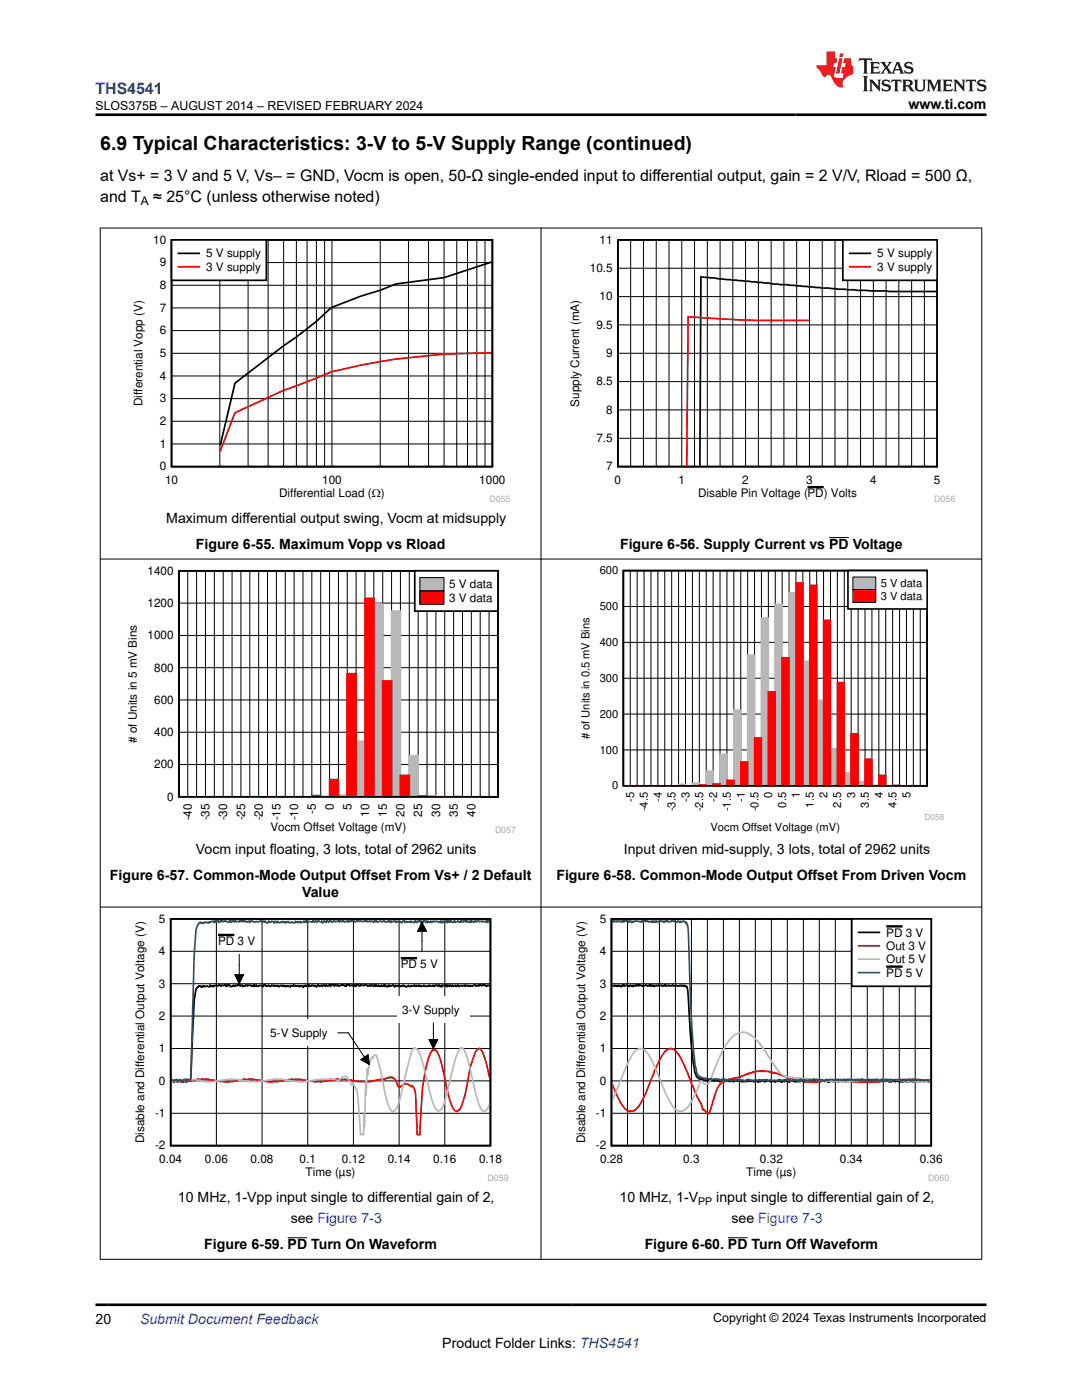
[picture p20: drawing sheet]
<svg xmlns="http://www.w3.org/2000/svg" width="216mm" height="279mm" viewBox="0 0 216 279" stroke-linecap="round" stroke-linejoin="round" font-family="sans-serif">
<defs><g id="words">
<text font-size="3.9" x="20" y="29.9">6.9 Typical Characteristics: 3-V to 5-V Supply Range (continued)</text>
<text font-size="3.2" fill="#00f" x="19" y="18.7">THS4541</text>
<g font-size="3.2">
<text x="20" y="36.1">at Vs+ = 3 V and 5 V, Vs– = GND, Vocm is open, 50-Ω single-ended input to differential output, gain = 2 V/V, Rload = 500 Ω,</text>
<text x="20" y="40.3">and T</text>
<text x="30.6" y="40.3">≈ 25°C (unless otherwise noted)</text>
</g>
<g font-size="2.8">
<text x="181.3" y="21.8">www.ti.com</text>
<text x="33.2" y="104.4">Maximum differential output swing, Vocm at midsupply</text>
<text x="39.1" y="109.6">Figure 6-55. Maximum Vopp vs Rload</text>
<text x="123.7" y="109.6">Figure 6-56. Supply Current vs PD Voltage</text>
<text x="39.1" y="170.4">Vocm input floating, 3 lots, total of 2962 units</text>
<text x="124.5" y="170.4">Input driven mid-supply, 3 lots, total of 2962 units</text>
<text x="21.9" y="175.6">Figure 6-57. Common-Mode Output Offset From Vs+ / 2 Default</text>
<text x="60.3" y="179">Value</text>
<text x="111" y="175.6">Figure 6-58. Common-Mode Output Offset From Driven Vocm</text>
<text x="35.5" y="239.9">10 MHz, 1-Vpp input single to differential gain of 2,</text>
<text x="123.6" y="239.9">10 MHz, 1-V</text>
<text x="142.9" y="239.9">input single to differential gain of 2,</text>
<text x="58" y="244.1">see Figure 7-3</text>
<text x="146" y="244.1">see Figure 7-3</text>
<text x="40.8" y="249.3">Figure 6-59. PD Turn On Waveform</text>
<text x="128.6" y="249.3">Figure 6-60. PD Turn Off Waveform</text>
<text x="19" y="264.2">20</text>
<text x="88.3" y="269">Product Folder Links: THS4541</text>
</g>
<text font-size="2.8" fill="#00f" x="27.9" y="264.2">Submit Document Feedback</text>
<g font-size="2.5">
<text x="19" y="21.9">SLOS375B – AUGUST 2014 – REVISED FEBRUARY 2024</text>
<text x="142.3" y="263.9">Copyright © 2024 Texas Instruments Incorporated</text>
</g>
<text font-size="2.4" x="28.1" y="40.9">A</text>
<g font-size="2.3">
<text x="30.6" y="48.7">10</text>
<text x="31.9" y="53.2">9</text>
<text x="41.1" y="51.4">5 V supply</text>
<text x="119.6" y="48.6">11</text>
<text x="175" y="51.4">5 V supply</text>
<text x="31.9" y="57.7">8</text>
<text x="41.1" y="54.1">3 V supply</text>
<text x="117.7" y="54.3">10.5</text>
<text x="119.6" y="60">10</text>
<text x="175" y="54.1">3 V supply</text>
<text x="31.9" y="62.2">7</text>
<text x="119" y="65.6">9.5</text>
<text x="31.9" y="71.3">5</text>
<text x="31.9" y="66.7">6</text>
<text x="121" y="71.3">9</text>
<text x="31.9" y="75.8">4</text>
<text x="119" y="76.9">8.5</text>
<text x="28.4" y="81" transform="rotate(-90 28.4 81)">Differential Vopp (V)</text>
<text x="31.9" y="80.3">3</text>
<text x="115.6" y="81.2" transform="rotate(-90 115.6 81.2)">Supply Current (mA)</text>
<text x="121" y="82.6">8</text>
<text x="31.9" y="89.4">1</text>
<text x="31.9" y="84.8">2</text>
<text x="119" y="88.2">7.5</text>
<text x="31.9" y="93.9">0</text>
<text x="121" y="93.9">7</text>
<text x="32.9" y="96.6">10</text>
<text x="55.7" y="99.3">Differential Load (:)</text>
<text x="64.3" y="96.6">100</text>
<text x="95.6" y="96.6">1000</text>
<text x="122.6" y="96.6">0</text>
<text x="135.4" y="96.6">1</text>
<text x="139.3" y="99.3">Disable Pin Voltage (PD) Volts</text>
<text x="148.1" y="96.6">2</text>
<text x="160.9" y="96.6">3</text>
<text x="173.6" y="96.6">4</text>
<text x="186.3" y="96.6">5</text>
<text x="29.5" y="114.7">1400</text>
<text x="89.6" y="117.4">5 V data</text>
<text x="29.5" y="121.1">1200</text>
<text x="89.6" y="120.1">3 V data</text>
<text x="29.5" y="127.6">1000</text>
<text x="30.8" y="134">800</text>
<text x="30.8" y="140.5">600</text>
<text x="27.3" y="148.3" transform="rotate(-90 27.3 148.3)"># of Units in 5 mV Bins</text>
<text x="30.8" y="146.9">400</text>
<text x="30.8" y="153.4">200</text>
<text x="33.4" y="159.8">0</text>
<text x="66.6" y="161.7" transform="rotate(-90 66.6 161.7)">0</text>
<text x="70.1" y="161.7" transform="rotate(-90 70.1 161.7)">5</text>
<text x="38.3" y="163.7" transform="rotate(-90 38.3 163.7)">-40</text>
<text x="41.8" y="163.7" transform="rotate(-90 41.8 163.7)">-35</text>
<text x="45.4" y="163.7" transform="rotate(-90 45.4 163.7)">-30</text>
<text x="48.9" y="163.7" transform="rotate(-90 48.9 163.7)">-25</text>
<text x="52.4" y="163.7" transform="rotate(-90 52.4 163.7)">-20</text>
<text x="54" y="165.9">Vocm Offset Voltage (mV)</text>
<text x="56" y="163.7" transform="rotate(-90 56 163.7)">-15</text>
<text x="59.5" y="163.7" transform="rotate(-90 59.5 163.7)">-10</text>
<text x="63.1" y="162.4" transform="rotate(-90 63.1 162.4)">-5</text>
<text x="73.7" y="163" transform="rotate(-90 73.7 163)">10</text>
<text x="77.2" y="163" transform="rotate(-90 77.2 163)">15</text>
<text x="80.7" y="163" transform="rotate(-90 80.7 163)">20</text>
<text x="84.3" y="163" transform="rotate(-90 84.3 163)">25</text>
<text x="87.8" y="163" transform="rotate(-90 87.8 163)">30</text>
<text x="91.3" y="163" transform="rotate(-90 91.3 163)">35</text>
<text x="94.9" y="163" transform="rotate(-90 94.9 163)">40</text>
<text x="31.7" y="184.2">5</text>
<text x="119.7" y="184.2">5</text>
<text x="31.7" y="190.6">4</text>
<text x="43.5" y="188.6">PD 3 V</text>
<text x="119.7" y="190.6">4</text>
<text x="176.8" y="186.9">PD</text>
<text x="176.8" y="189.6">Out 3 V</text>
<text x="180.7" y="186.9">3 V</text>
<text x="31.7" y="197.1">3</text>
<text x="80" y="193.3">PD 5 V</text>
<text x="119.7" y="197.1">3</text>
<text x="176.8" y="192.3">Out 5 V</text>
<text x="176.8" y="194.9">PD</text>
<text x="180.7" y="194.9">5 V</text>
<text x="31.7" y="203.6">2</text>
<text x="80.2" y="202.3">3-V Supply</text>
<text x="119.7" y="203.6">2</text>
<text x="53.9" y="206.9">5-V Supply</text>
<text x="31.7" y="210">1</text>
<text x="119.7" y="210">1</text>
<text x="31.7" y="216.5">0</text>
<text x="119.7" y="216.5">0</text>
<text x="30.9" y="222.9">-1</text>
<text x="118.9" y="222.9">-1</text>
<text x="28.8" y="228.2" transform="rotate(-90 28.8 228.2)">Disable and Differential Output Voltage (V)</text>
<text x="30.9" y="229.4">-2</text>
<text x="31.8" y="232.1">0.04</text>
<text x="40.9" y="232.1">0.06</text>
<text x="50" y="232.1">0.08</text>
<text x="59.8" y="232.1">0.1</text>
<text x="68.2" y="232.1">0.12</text>
<text x="77.4" y="232.1">0.14</text>
<text x="86.5" y="232.1">0.16</text>
<text x="95.6" y="232.1">0.18</text>
<text x="116.7" y="228.2" transform="rotate(-90 116.7 228.2)">Disable and Differential Output Voltage (V)</text>
<text x="118.9" y="229.4">-2</text>
<text x="119.7" y="232.1">0.28</text>
<text x="136.3" y="232.1">0.3</text>
<text x="151.6" y="232.1">0.32</text>
<text x="167.6" y="232.1">0.34</text>
<text x="183.5" y="232.1">0.36</text>
<text x="61" y="234.8">Time (µs)</text>
<text x="148.9" y="234.8">Time (µs)</text>
</g>
<g font-size="2.2">
<text x="119.7" y="114.6">600</text>
<text x="175.7" y="117.2">5 V data</text>
<text x="175.7" y="119.7">3 V data</text>
<text x="119.7" y="121.8">500</text>
<text x="119.7" y="128.9">400</text>
<text x="119.7" y="136.1">300</text>
<text x="119.7" y="143.2">200</text>
<text x="117.6" y="147.5" transform="rotate(-90 117.6 147.5)"># of Units in 0.5 mV Bins</text>
<text x="119.7" y="150.4">100</text>
<text x="122.2" y="157.6">0</text>
<text x="126.5" y="160.1" transform="rotate(-90 126.5 160.1)">-5</text>
<text x="129.3" y="161.9" transform="rotate(-90 129.3 161.9)">-4.5</text>
<text x="132.1" y="160.1" transform="rotate(-90 132.1 160.1)">-4</text>
<text x="134.8" y="161.9" transform="rotate(-90 134.8 161.9)">-3.5</text>
<text x="137.6" y="160.1" transform="rotate(-90 137.6 160.1)">-3</text>
<text x="140.3" y="161.9" transform="rotate(-90 140.3 161.9)">-2.5</text>
<text x="143.1" y="160.1" transform="rotate(-90 143.1 160.1)">-2</text>
<text x="145.8" y="161.9" transform="rotate(-90 145.8 161.9)">-1.5</text>
<text x="148.6" y="160.1" transform="rotate(-90 148.6 160.1)">-1</text>
<text x="151.3" y="161.9" transform="rotate(-90 151.3 161.9)">-0.5</text>
<text x="154.1" y="159.3" transform="rotate(-90 154.1 159.3)">0</text>
<text x="156.8" y="161.2" transform="rotate(-90 156.8 161.2)">0.5</text>
<text x="159.6" y="159.3" transform="rotate(-90 159.6 159.3)">1</text>
<text x="162.4" y="161.2" transform="rotate(-90 162.4 161.2)">1.5</text>
<text x="165.1" y="159.3" transform="rotate(-90 165.1 159.3)">2</text>
<text x="167.9" y="161.2" transform="rotate(-90 167.9 161.2)">2.5</text>
<text x="170.6" y="159.3" transform="rotate(-90 170.6 159.3)">3</text>
<text x="173.4" y="161.2" transform="rotate(-90 173.4 161.2)">3.5</text>
<text x="176.1" y="159.3" transform="rotate(-90 176.1 159.3)">4</text>
<text x="178.9" y="161.2" transform="rotate(-90 178.9 161.2)">4.5</text>
<text x="181.7" y="159.3" transform="rotate(-90 181.7 159.3)">5</text>
<text x="141.8" y="165.9">Vocm Offset Voltage (mV)</text>
</g>
<text font-size="2.1" x="139.3" y="240.4">PP</text>
<g font-size="1.8" fill="#a8a8a8">
<text x="97.7" y="100.3">D055</text>
<text x="186.4" y="100.3">D056</text>
<text x="98.8" y="166.2">D057</text>
<text x="97.3" y="235.8">D059</text>
<text x="185.2" y="235.8">D060</text>
</g>
<text font-size="1.7" fill="#a8a8a8" x="184.4" y="163.6">D058</text>
</g></defs>
<path d="M34.2 47.9h64v45.2h-64zM98.1 52.3l-9.5 3.1-9.7 1.3-3 1.2-3.9 1.2-5.9 2.3-3 2.8-16.2 12.3-3 12.4" fill="none" stroke="#000" stroke-width=".34"/>
<g fill="none" stroke="#000" stroke-width=".2">
<path d="M34.2 56.9h64M34.2 52.4h64M43.9 47.9v45.2M49.5 47.9v45.2M53.5 47.9v45.2M56.6 47.9v45.2M59.1 47.9v45.2M61.3 47.9v45.2M63.1 47.9v45.2M64.8 47.9v45.2M66.2 47.9v45.2M75.9 47.9v45.2"/>
<path d="M81.5 47.9v45.2M85.5 47.9v45.2M88.6 47.9v45.2M91.1 47.9v45.2M93.3 47.9v45.2M95.1 47.9v45.2M96.8 47.9v45.2M34.2 79.6h64M34.2 75h64M34.2 70.5h64M34.2 66h64M34.2 61.5h64"/>
<path d="M34.2 88.6h64M34.2 84.1h64"/>
</g>
<path d="M98.1 70.4a123.4 123.4 0 0 0-32 3.8l-9.6 3.7-9.6 4.5-3 7.7" fill="none" stroke="#f00" stroke-width=".34"/>
<path d="M34.2 47.9h18.9v8h-18.9z" fill-rule="evenodd" fill="#fff"/>
<path d="M34.2 47.9h18.9v8h-18.9zM35.6 50.6h4.2" fill="none" stroke="#000" stroke-width=".34"/>
<path d="M35.6 53.2h4.2" fill="none" stroke="#f00" stroke-width=".34"/>
<path d="M113.3 46.9h77.3v53.4h-77.3z" fill-rule="evenodd" fill="#fff"/>
<path d="M161.1 97.2h3.3" fill="none" stroke="#000" stroke-width=".47"/>
<path d="M123.3 47.9h63.7v45.2h-63.7zM186.8 58.2h-9.4l-10.2-.5-12.7-1-14.6-1.5-.3 37.7" fill="none" stroke="#000" stroke-width=".34"/>
<g fill="none" stroke="#000" stroke-width=".2">
<path d="M123.3 59.2h63.7M123.3 53.5h63.7M125.8 47.9v45.2M128.4 47.9v45.2M130.9 47.9v45.2M133.5 47.9v45.2M136 47.9v45.2M138.6 47.9v45.2M141.1 47.9v45.2M143.7 47.9v45.2M146.2 47.9v45.2M148.8 47.9v45.2"/>
<path d="M151.3 47.9v45.2M153.9 47.9v45.2M156.4 47.9v45.2M159 47.9v45.2M161.5 47.9v45.2M164.1 47.9v45.2M166.6 47.9v45.2M169.2 47.9v45.2M171.7 47.9v45.2M174.3 47.9v45.2M176.8 47.9v45.2M179.3 47.9v45.2"/>
<path d="M181.9 47.9v45.2M184.4 47.9v45.2M123.3 76.2h63.7M123.3 70.5h63.7M123.3 64.8h63.7M123.3 87.5h63.7M123.3 81.8h63.7"/>
</g>
<path d="M161.5 64l-10.8-.1-13.4-.7-.3 29.7" fill="none" stroke="#f00" stroke-width=".34"/>
<path d="M168.2 47.9h18.8v8h-18.8z" fill-rule="evenodd" fill="#fff"/>
<path d="M168.2 47.9h18.8v8h-18.8zM169.5 50.6h4.2" fill="none" stroke="#000" stroke-width=".34"/>
<path d="M169.5 53.2h4.2" fill="none" stroke="#f00" stroke-width=".34"/>
<path d="M165.4 107.3h4" fill="none" stroke="#000" stroke-width=".2"/>
<path d="M25.1 113h77.8v53.4h-77.8z" fill-rule="evenodd" fill="#fff"/>
<path d="M35.7 113.9h63.7v45.1h-63.7z" fill="none" stroke="#000" stroke-width=".34"/>
<g fill="none" stroke="#000" stroke-width=".2">
<path d="M35.7 113.9h63.7v45.1h-63.7zM37.5 113.9v45.1M39.2 113.9v45.1M41 113.9v45.1M42.8 113.9v45.1M44.5 113.9v45.1M46.3 113.9v45.1M48.1 113.9v45.1M49.8 113.9v45.1M51.6 113.9v45.1M53.4 113.9v45.1M55.1 113.9v45.1"/>
<path d="M56.9 113.9v45.1M58.7 113.9v45.1M60.5 113.9v45.1M62.2 113.9v45.1M64 113.9v45.1M65.8 113.9v45.1M67.5 113.9v45.1M69.3 113.9v45.1M71.1 113.9v45.1M72.8 113.9v45.1M74.6 113.9v45.1M76.4 113.9v45.1"/>
<path d="M78.1 113.9v45.1M79.9 113.9v45.1M81.7 113.9v45.1M83.4 113.9v45.1M85.2 113.9v45.1M87 113.9v45.1M88.7 113.9v45.1M90.5 113.9v45.1M92.3 113.9v45.1M94.1 113.9v45.1M95.8 113.9v45.1M97.6 113.9v45.1"/>
<path d="M35.7 139.7h63.7M35.7 133.3h63.7M35.7 126.8h63.7M35.7 120.4h63.7M35.7 152.6h63.7M35.7 146.1h63.7"/>
</g>
<path d="M35.7 159h1.8z" fill-rule="evenodd" fill="#b8b8b8"/>
<path d="M35.7 159h1.8z" fill="none" stroke="#b8b8b8" stroke-width=".34"/>
<path d="M39.2 159h1.8z" fill-rule="evenodd" fill="#b8b8b8"/>
<path d="M39.2 159h1.8z" fill="none" stroke="#b8b8b8" stroke-width=".34"/>
<path d="M42.8 159h1.7z" fill-rule="evenodd" fill="#b8b8b8"/>
<path d="M42.8 159h1.7z" fill="none" stroke="#b8b8b8" stroke-width=".34"/>
<path d="M46.3 159h1.8z" fill-rule="evenodd" fill="#b8b8b8"/>
<path d="M46.3 159h1.8z" fill="none" stroke="#b8b8b8" stroke-width=".34"/>
<path d="M49.8 159h1.8z" fill-rule="evenodd" fill="#b8b8b8"/>
<path d="M49.8 159h1.8z" fill="none" stroke="#b8b8b8" stroke-width=".34"/>
<path d="M53.4 159h1.8z" fill-rule="evenodd" fill="#b8b8b8"/>
<path d="M53.4 159h1.7z" fill="none" stroke="#b8b8b8" stroke-width=".34"/>
<path d="M56.9 159h1.8z" fill-rule="evenodd" fill="#b8b8b8"/>
<path d="M56.9 159h1.8z" fill="none" stroke="#b8b8b8" stroke-width=".34"/>
<path d="M60.5 159h1.7z" fill-rule="evenodd" fill="#b8b8b8"/>
<path d="M60.5 159h1.7z" fill="none" stroke="#b8b8b8" stroke-width=".34"/>
<path d="M64 159h1.8z" fill-rule="evenodd" fill="#b8b8b8"/>
<path d="M64 159h1.8z" fill="none" stroke="#b8b8b8" stroke-width=".34"/>
<path d="M67.5 158.7h1.8v.3h-1.8z" fill-rule="evenodd" fill="#b8b8b8"/>
<path d="M67.5 158.7h1.8v.3h-1.8z" fill="none" stroke="#b8b8b8" stroke-width=".34"/>
<path d="M71.1 147.9h1.7v11.1h-1.7z" fill-rule="evenodd" fill="#b8b8b8"/>
<path d="M71.1 147.9h1.7v11.1h-1.7z" fill="none" stroke="#b8b8b8" stroke-width=".34"/>
<path d="M74.6 120.6h1.8v38.4h-1.8z" fill-rule="evenodd" fill="#b8b8b8"/>
<path d="M74.6 120.6h1.8v38.4h-1.8z" fill="none" stroke="#b8b8b8" stroke-width=".34"/>
<path d="M78.1 121.9h1.8v37.1h-1.8z" fill-rule="evenodd" fill="#b8b8b8"/>
<path d="M78.1 121.9h1.8v37.1h-1.8z" fill="none" stroke="#b8b8b8" stroke-width=".34"/>
<path d="M81.7 150.8h1.7v8.2h-1.7z" fill-rule="evenodd" fill="#b8b8b8"/>
<path d="M81.7 150.8h1.7v8.2h-1.7z" fill="none" stroke="#b8b8b8" stroke-width=".34"/>
<path d="M85.2 158.8h1.8v.2h-1.8z" fill-rule="evenodd" fill="#b8b8b8"/>
<path d="M85.2 158.8h1.8v.2h-1.8z" fill="none" stroke="#b8b8b8" stroke-width=".34"/>
<path d="M88.7 159h1.8z" fill-rule="evenodd" fill="#b8b8b8"/>
<path d="M88.7 159h1.8z" fill="none" stroke="#b8b8b8" stroke-width=".34"/>
<path d="M92.3 159h1.8z" fill-rule="evenodd" fill="#b8b8b8"/>
<path d="M92.3 159h1.8z" fill="none" stroke="#b8b8b8" stroke-width=".34"/>
<path d="M37.5 159h1.7z" fill-rule="evenodd" fill="#f00"/>
<path d="M37.5 159h1.7z" fill="none" stroke="#f00" stroke-width=".34"/>
<path d="M41 159h1.8z" fill-rule="evenodd" fill="#f00"/>
<path d="M41 159h1.8z" fill="none" stroke="#f00" stroke-width=".34"/>
<path d="M44.5 159h1.8z" fill-rule="evenodd" fill="#f00"/>
<path d="M44.5 159h1.8z" fill="none" stroke="#f00" stroke-width=".34"/>
<path d="M48.1 159h1.8z" fill-rule="evenodd" fill="#f00"/>
<path d="M48.1 159h1.7z" fill="none" stroke="#f00" stroke-width=".34"/>
<path d="M51.6 159h1.8z" fill-rule="evenodd" fill="#f00"/>
<path d="M51.6 159h1.8z" fill="none" stroke="#f00" stroke-width=".34"/>
<path d="M55.1 159h1.8z" fill-rule="evenodd" fill="#f00"/>
<path d="M55.1 159h1.8z" fill="none" stroke="#f00" stroke-width=".34"/>
<path d="M58.7 159h1.8z" fill-rule="evenodd" fill="#f00"/>
<path d="M58.7 159h1.8z" fill="none" stroke="#f00" stroke-width=".34"/>
<path d="M62.2 158.8h1.8v.2h-1.8z" fill-rule="evenodd" fill="#f00"/>
<path d="M62.2 158.8h1.8v.2h-1.8z" fill="none" stroke="#f00" stroke-width=".34"/>
<path d="M65.8 155.6h1.7v3.4h-1.7z" fill-rule="evenodd" fill="#f00"/>
<path d="M65.8 155.6h1.7v3.4h-1.7z" fill="none" stroke="#f00" stroke-width=".34"/>
<path d="M69.3 134.4h1.8v24.6h-1.8z" fill-rule="evenodd" fill="#f00"/>
<path d="M69.3 134.4h1.8v24.6h-1.8z" fill="none" stroke="#f00" stroke-width=".34"/>
<path d="M72.8 119.4h1.8v39.6h-1.8z" fill-rule="evenodd" fill="#f00"/>
<path d="M72.8 119.4h1.8v39.6h-1.8z" fill="none" stroke="#f00" stroke-width=".34"/>
<path d="M76.4 135.9h1.7v23.1h-1.7z" fill-rule="evenodd" fill="#f00"/>
<path d="M76.4 135.9h1.7v23.1h-1.7z" fill="none" stroke="#f00" stroke-width=".34"/>
<path d="M79.9 154.7h1.8v4.3h-1.8z" fill-rule="evenodd" fill="#f00"/>
<path d="M79.9 154.7h1.8v4.3h-1.8z" fill="none" stroke="#f00" stroke-width=".34"/>
<path d="M83.4 158.9h1.8v.1h-1.8z" fill-rule="evenodd" fill="#f00"/>
<path d="M83.4 158.9h1.8v.1h-1.8z" fill="none" stroke="#f00" stroke-width=".34"/>
<path d="M87 159h1.8z" fill-rule="evenodd" fill="#f00"/>
<path d="M87 159h1.7z" fill="none" stroke="#f00" stroke-width=".34"/>
<path d="M90.5 159h1.8z" fill-rule="evenodd" fill="#f00"/>
<path d="M90.5 159h1.8z" fill="none" stroke="#f00" stroke-width=".34"/>
<path d="M94.1 159h1.7z" fill-rule="evenodd" fill="#f00"/>
<path d="M94.1 159h1.7z" fill="none" stroke="#f00" stroke-width=".34"/>
<path d="M35.7 113.9h63.7v45.1h-63.7z" fill="none" stroke="#000" stroke-width=".34"/>
<path d="M82.8 113.9h16.6v8.1h-16.6z" fill-rule="evenodd" fill="#fff"/>
<path d="M82.8 113.9h16.6v8.1h-16.6z" fill="none" stroke="#000" stroke-width=".34"/>
<path d="M83.8 115.3h4.8v2.6h-4.8z" fill-rule="evenodd" fill="#b8b8b8"/>
<path d="M83.8 115.3h4.8v2.6h-4.8z" fill="none" stroke="#000" stroke-width=".2"/>
<path d="M83.8 117.9h4.8v2.7h-4.8z" fill-rule="evenodd" fill="#f00"/>
<path d="M83.8 117.9h4.8v2.7h-4.8z" fill="none" stroke="#000" stroke-width=".2"/>
<path d="M115.5 113h72.9v53.4h-72.9z" fill-rule="evenodd" fill="#fff"/>
<path d="M124.4 113.9h60.6v42.9h-60.6z" fill="none" stroke="#000" stroke-width=".32"/>
<g fill="none" stroke="#000" stroke-width=".2">
<path d="M124.4 113.9h60.6v42.9h-60.6zM125.8 113.9v42.9M127.1 113.9v42.9M128.5 113.9v42.9M129.9 113.9v42.9M131.3 113.9v42.9M132.6 113.9v42.9M134 113.9v42.9M135.4 113.9v42.9M136.8 113.9v42.9M138.2 113.9v42.9M139.5 113.9v42.9"/>
<path d="M140.9 113.9v42.9M142.3 113.9v42.9M143.7 113.9v42.9M145.1 113.9v42.9M146.4 113.9v42.9M147.8 113.9v42.9M149.2 113.9v42.9M150.6 113.9v42.9M151.9 113.9v42.9M153.3 113.9v42.9M154.7 113.9v42.9M156.1 113.9v42.9"/>
<path d="M157.4 113.9v42.9M158.8 113.9v42.9M160.2 113.9v42.9M161.6 113.9v42.9M163 113.9v42.9M164.3 113.9v42.9M165.7 113.9v42.9M167.1 113.9v42.9M168.5 113.9v42.9M169.8 113.9v42.9M171.2 113.9v42.9M172.6 113.9v42.9"/>
<path d="M174 113.9v42.9M175.4 113.9v42.9M176.7 113.9v42.9M178.1 113.9v42.9M179.5 113.9v42.9M180.9 113.9v42.9M182.2 113.9v42.9M183.6 113.9v42.9M124.4 135.4h60.6M124.4 128.2h60.6M124.4 121h60.6M124.4 149.7h60.6"/>
<path d="M124.4 142.5h60.6"/>
</g>
<path d="M124.4 156.8h1.4z" fill-rule="evenodd" fill="#b8b8b8"/>
<path d="M124.4 156.8h1.4z" fill="none" stroke="#b8b8b8" stroke-width=".32"/>
<path d="M127.1 156.8h1.4z" fill-rule="evenodd" fill="#b8b8b8"/>
<path d="M127.1 156.8h1.4z" fill="none" stroke="#b8b8b8" stroke-width=".32"/>
<path d="M129.9 156.8h1.4z" fill-rule="evenodd" fill="#b8b8b8"/>
<path d="M129.9 156.8h1.4z" fill="none" stroke="#b8b8b8" stroke-width=".32"/>
<path d="M132.6 156.8h1.4z" fill-rule="evenodd" fill="#b8b8b8"/>
<path d="M132.6 156.8h1.4z" fill="none" stroke="#b8b8b8" stroke-width=".32"/>
<path d="M135.4 156.5h1.4v.3h-1.4z" fill-rule="evenodd" fill="#b8b8b8"/>
<path d="M135.4 156.5h1.4v.3h-1.4z" fill="none" stroke="#b8b8b8" stroke-width=".32"/>
<path d="M138.2 156.3h1.3v.5h-1.3z" fill-rule="evenodd" fill="#b8b8b8"/>
<path d="M138.2 156.3h1.3v.5h-1.3z" fill="none" stroke="#b8b8b8" stroke-width=".32"/>
<path d="M140.9 153.9h1.4v2.9h-1.4z" fill-rule="evenodd" fill="#b8b8b8"/>
<path d="M140.9 153.9h1.4v2.9h-1.4z" fill="none" stroke="#b8b8b8" stroke-width=".32"/>
<path d="M143.7 150.5h1.4v6.3h-1.4z" fill-rule="evenodd" fill="#b8b8b8"/>
<path d="M143.7 150.5h1.4v6.3h-1.4z" fill="none" stroke="#b8b8b8" stroke-width=".32"/>
<path d="M146.4 141.7h1.4v15.1h-1.4z" fill-rule="evenodd" fill="#b8b8b8"/>
<path d="M146.4 141.7h1.4v15.1h-1.4z" fill="none" stroke="#b8b8b8" stroke-width=".32"/>
<path d="M149.2 130.8h1.4v26h-1.4z" fill-rule="evenodd" fill="#b8b8b8"/>
<path d="M149.2 130.8h1.4v26h-1.4z" fill="none" stroke="#b8b8b8" stroke-width=".32"/>
<path d="M151.9 123.3h1.4v33.5h-1.4z" fill-rule="evenodd" fill="#b8b8b8"/>
<path d="M151.9 123.3h1.4v33.5h-1.4z" fill="none" stroke="#b8b8b8" stroke-width=".32"/>
<path d="M154.7 120.6h1.4v36.2h-1.4z" fill-rule="evenodd" fill="#b8b8b8"/>
<path d="M154.7 120.6h1.4v36.2h-1.4z" fill="none" stroke="#b8b8b8" stroke-width=".32"/>
<path d="M157.4 118.3h1.4v38.5h-1.4z" fill-rule="evenodd" fill="#b8b8b8"/>
<path d="M157.4 118.3h1.4v38.5h-1.4z" fill="none" stroke="#b8b8b8" stroke-width=".32"/>
<path d="M160.2 132h1.4v24.8h-1.4z" fill-rule="evenodd" fill="#b8b8b8"/>
<path d="M160.2 132h1.4v24.8h-1.4z" fill="none" stroke="#b8b8b8" stroke-width=".32"/>
<path d="M163 139.8h1.3v17h-1.3z" fill-rule="evenodd" fill="#b8b8b8"/>
<path d="M163 139.8h1.3v17h-1.3z" fill="none" stroke="#b8b8b8" stroke-width=".32"/>
<path d="M165.7 149.4h1.4v7.4h-1.4z" fill-rule="evenodd" fill="#b8b8b8"/>
<path d="M165.7 149.4h1.4v7.4h-1.4z" fill="none" stroke="#b8b8b8" stroke-width=".32"/>
<path d="M168.5 154.2h1.4v2.6h-1.4z" fill-rule="evenodd" fill="#b8b8b8"/>
<path d="M168.5 154.2h1.3v2.6h-1.3z" fill="none" stroke="#b8b8b8" stroke-width=".32"/>
<path d="M171.2 156h1.4v.8h-1.4z" fill-rule="evenodd" fill="#b8b8b8"/>
<path d="M171.2 156h1.4v.8h-1.4z" fill="none" stroke="#b8b8b8" stroke-width=".32"/>
<path d="M174 156.8h1.4z" fill-rule="evenodd" fill="#b8b8b8"/>
<path d="M174 156.8h1.4z" fill="none" stroke="#b8b8b8" stroke-width=".32"/>
<path d="M176.7 156.8h1.4z" fill-rule="evenodd" fill="#b8b8b8"/>
<path d="M176.7 156.8h1.4z" fill="none" stroke="#b8b8b8" stroke-width=".32"/>
<path d="M179.5 156.8h1.4z" fill-rule="evenodd" fill="#b8b8b8"/>
<path d="M179.5 156.8h1.4z" fill="none" stroke="#b8b8b8" stroke-width=".32"/>
<path d="M125.8 156.8h1.3z" fill-rule="evenodd" fill="#f00"/>
<path d="M125.8 156.8h1.3z" fill="none" stroke="#f00" stroke-width=".32"/>
<path d="M128.5 156.8h1.4z" fill-rule="evenodd" fill="#f00"/>
<path d="M128.5 156.8h1.4z" fill="none" stroke="#f00" stroke-width=".32"/>
<path d="M131.3 156.8h1.4z" fill-rule="evenodd" fill="#f00"/>
<path d="M131.3 156.8h1.3z" fill="none" stroke="#f00" stroke-width=".32"/>
<path d="M134 156.8h1.4z" fill-rule="evenodd" fill="#f00"/>
<path d="M134 156.8h1.4z" fill="none" stroke="#f00" stroke-width=".32"/>
<path d="M136.8 156.8h1.4z" fill-rule="evenodd" fill="#f00"/>
<path d="M136.8 156.8h1.4z" fill="none" stroke="#f00" stroke-width=".32"/>
<path d="M139.5 156.7h1.4v.1h-1.4z" fill-rule="evenodd" fill="#f00"/>
<path d="M139.5 156.7h1.4v.1h-1.4z" fill="none" stroke="#f00" stroke-width=".32"/>
<path d="M142.3 156.5h1.4v.3h-1.4z" fill-rule="evenodd" fill="#f00"/>
<path d="M142.3 156.5h1.4v.3h-1.4z" fill="none" stroke="#f00" stroke-width=".32"/>
<path d="M145.1 155.8h1.3v1h-1.3z" fill-rule="evenodd" fill="#f00"/>
<path d="M145.1 155.8h1.3v1h-1.3z" fill="none" stroke="#f00" stroke-width=".32"/>
<path d="M147.8 152.1h1.4v4.7h-1.4z" fill-rule="evenodd" fill="#f00"/>
<path d="M147.8 152.1h1.4v4.7h-1.4z" fill="none" stroke="#f00" stroke-width=".32"/>
<path d="M150.6 147.3h1.4v9.5h-1.4z" fill-rule="evenodd" fill="#f00"/>
<path d="M150.6 147.3h1.3v9.5h-1.3z" fill="none" stroke="#f00" stroke-width=".32"/>
<path d="M153.3 138.1h1.4v18.7h-1.4z" fill-rule="evenodd" fill="#f00"/>
<path d="M153.3 138.1h1.4v18.7h-1.4z" fill="none" stroke="#f00" stroke-width=".32"/>
<path d="M156.1 131.3h1.4v25.5h-1.4z" fill-rule="evenodd" fill="#f00"/>
<path d="M156.1 131.3h1.3v25.5h-1.3z" fill="none" stroke="#f00" stroke-width=".32"/>
<path d="M158.8 116.4h1.4v40.4h-1.4z" fill-rule="evenodd" fill="#f00"/>
<path d="M158.8 116.4h1.4v40.4h-1.4z" fill="none" stroke="#f00" stroke-width=".32"/>
<path d="M161.6 116.8h1.4v40h-1.4z" fill-rule="evenodd" fill="#f00"/>
<path d="M161.6 116.8h1.4v40h-1.4z" fill="none" stroke="#f00" stroke-width=".32"/>
<path d="M164.3 123.8h1.4v33h-1.4z" fill-rule="evenodd" fill="#f00"/>
<path d="M164.3 123.8h1.4v33h-1.4z" fill="none" stroke="#f00" stroke-width=".32"/>
<path d="M167.1 136.2h1.4v20.6h-1.4z" fill-rule="evenodd" fill="#f00"/>
<path d="M167.1 136.2h1.4v20.6h-1.4z" fill="none" stroke="#f00" stroke-width=".32"/>
<path d="M169.8 146.4h1.4v10.4h-1.4z" fill-rule="evenodd" fill="#f00"/>
<path d="M169.8 146.4h1.4v10.4h-1.4z" fill="none" stroke="#f00" stroke-width=".32"/>
<path d="M172.6 151.5h1.4v5.3h-1.4z" fill-rule="evenodd" fill="#f00"/>
<path d="M172.6 151.5h1.4v5.3h-1.4z" fill="none" stroke="#f00" stroke-width=".32"/>
<path d="M175.4 154.7h1.3v2.1h-1.3z" fill-rule="evenodd" fill="#f00"/>
<path d="M175.4 154.7h1.3v2.1h-1.3z" fill="none" stroke="#f00" stroke-width=".32"/>
<path d="M178.1 156.8h1.4z" fill-rule="evenodd" fill="#f00"/>
<path d="M178.1 156.8h1.4z" fill="none" stroke="#f00" stroke-width=".32"/>
<path d="M180.9 156.8h1.4z" fill-rule="evenodd" fill="#f00"/>
<path d="M180.9 156.8h1.3z" fill="none" stroke="#f00" stroke-width=".32"/>
<path d="M124.4 113.9h60.6v42.9h-60.6z" fill="none" stroke="#000" stroke-width=".32"/>
<path d="M169.2 113.9h15.8v7.6h-15.8z" fill-rule="evenodd" fill="#fff"/>
<path d="M169.2 113.9h15.8v7.6h-15.8z" fill="none" stroke="#000" stroke-width=".32"/>
<path d="M170.2 115.2h4.6v2.5h-4.6z" fill-rule="evenodd" fill="#b8b8b8"/>
<path d="M170.2 115.2h4.6v2.5h-4.6z" fill="none" stroke="#000" stroke-width=".2"/>
<path d="M170.2 117.7h4.6v2.5h-4.6z" fill-rule="evenodd" fill="#f00"/>
<path d="M170.2 117.7h4.6v2.5h-4.6z" fill="none" stroke="#000" stroke-width=".2"/>
<path d="M26.5 182.4h75v53.4h-75z" fill-rule="evenodd" fill="#fff"/>
<path d="M34.1 183.4h63.8v45.2h-63.8zM97.7 196.7l-.4-.1-.2 .3-.5-.4-.1 .2-.2-.2-.1 .3-.4-.3-.1 .3-.2-.2-.1 .2-.4-.2-.1 .2-.1-.2h-.3l-.2 .2-.4-.1-.1 .1-.3-.1-.2 .1-.1-.2-.3 .1v.1l-.1-.2-.1 .2-.3-.1-.2 .1-.1-.1-.6 .2-.1-.4-.4 .4-.1-.3-.4 .2-.2-.2-.1 .3-.4-.4-.1 .4-.4-.4-.1 .4-.2-.4-.1 .3-.1-.2-.5 .1-.1 .2-.1-.3-.1 .3h-.3v-.4l-.3 .3-.1-.2h-.4l-.3 .3-.1-.3-.2 .2h-.3l-.3-.2v.2l-.3-.1-.1 .2-.5-.1-.3-.2-.5 .3v-.2l-.3 .1-.1-.2-.1 .2-.4-.1-.1 .2-.3-.3-.1 .2h-.4l-.1-.1-.2 .2h-.3l-.1-.3-.3 .3-.3 .1-.1-.3-.2 .1-.1-.2-.2 .3-.2-.2-.3 .2-.2-.3-.4 .2-.2-.2-.3 .4-.2-.5-.5 .3-.2-.1-.2 .1-.1-.2-.1 .3h-.4l-.2-.4-.1 .4-.2-.3-.1 .3-.3-.3-.1 .2h-.3l-.2-.2-.1 .3-.4-.4v.3l-.3-.3-.1 .4-.4-.4-.1 .3-.3-.2-.1 .2v-.2l-.4 .2-.1-.3h-.4l-.3 .2-.5-.2v.3l-.1-.3-.2 .3-.2-.3h-.4l-.1 .4-.1-.4-.1 .3-.4-.2-.1 .2-.2-.2-.3 .2-.1-.3h-.4l-.1 .3-.1-.3-.1 .3h-.3l-.1-.3h-.4l-.1 .2-.2-.1-.4 .2-.1-.3-.3 .3-.2-.3-.2 .3-.1-.3-.6 .1-.1 .3-.1-.4-.2 .1-.2 .3-.4-.4-.1 .4-.3-.4-.3 .4-.2-.3-.5 .2-.1-.3-.4 .5-.2-.4-.3 .3-.1-.3h-.3l-.1 .2h-.3l-.1-.2-.1 .2-.2-.3-.3 .4-.2-.3-.1 .2-.2-.1-.1 .4-.3-.4-.2 .1-.1-.1-.1 .3-.3-.3-.4 .1-.2-.2-.1 .3-.2-.4-.1 .2-.2 .1-.2-.1-.2 .3-.6-.3-.2 .2-.1-.1-.1 .1-.4-.3-.1 .3-.4-.2-.4 .2-.1-.2-.3 .1-.1-.1-.3 .1-.1-.2-.1 .2-.3-.2-.3 .3-.4-.3-.5 .2-.1-.3-.4 .1v.3l-.2-.2-.2 .1-.5-.2-.1 .2h-.4l-.1-.3-.2 .4-.2-.4-.2 .4-.3-.3-.1 .2-.2-.2h-.4l-.1 .2-.1-.2-.3 .1-.1-.1-.1 .2-.4 .1-.1-.4-.3 .3-.1-.2-.1 .1-.4-.2-.1 .2-.3-.1-.1 .3-.4-.3-.1 .2-.4 .1-.2-.3-.2-.1-.1 .3-.2-.2-.2 .3-.1-.5-.3 .3-.5-.1-.1 .2-.4-.3-.1 .2-.3 .1-.1-.2-.4 .2-.1-.1-.2 .2-.1-.2-.2 .2-.3-.4-.1 .4-.4-.1-.5 .1-.3-.2-.1 .3-.2-.2-.1 .2-.3-.3-.2 .1-.2 .3v-.1l-.4 .4-.4 2.3-.6 15.9-.7 .3-.1-.2-.1 .2-.3-.2h-.3v.3l-.6-.3-.6 .2-.1-.3-.1 .3-.4-.3-.1 .4-.2-.2-.3 .1" fill="none" stroke="#000" stroke-width=".34"/>
<g fill="none" stroke="#000" stroke-width=".2">
<path d="M34.1 196.3h63.8M34.1 189.9h63.8M43.2 183.4v45.2M46.8 194.5h1.8l-.9 1.8zM47.7 190.5v4M52.3 183.4v45.2M61.4 183.4v45.2M70.5 183.4v45.2M79.6 183.4v45.2M84.2 184l.9 1.9h-1.8zM84.2 185.9v3.9M88.8 183.4v45.2"/>
<path d="M34.1 215.7h63.8M34.1 209.3h63.8M34.1 202.8h63.8M34.1 222.2h63.8"/>
</g>
<path d="M97.7 215.1l-1-4.1-.4-1-.5-.7a.96 .96 0 0 0-.9 .6l-1 3-1.1 5.6-.7 2.2-.7 1-.4 .1-.7-.7-.7-2-.7-3a22.2 22.2 0 0 0-1.7-6.3l-.6-.4-.5 .4-.7 1.7-.4 1.4-.7 4-.5 9.6h-.5l-.4-8.3-.3-1.1-.4-.5-.2 .3a.99 .99 0 0 0-1.6-.4l-.8 .5-.2-.3-.7-1.4-.3-.3-.2 .1-.1-.2-.4 .2-.1-.1-.4 .1-.5 .3h-.9l-.6 .2-1 .1-.1 .1-.1-.1-.4 .2-1.7-.1-.4 .1-1.9-.4a7.3 7.3 0 0 0-3.3 .1l-2.3 .3-1-.1-.1 .1-2.6-.3-.3-.2h-1.9l-2.9 .5-.2-.2-.1 .2h-1.4l-.2-.2-.3 .2-.8-.3-2-.3-1.6 .1-1.2 .2-.1 .2a.43 .43 0 0 0-.6 0h-1a1.81 1.81 0 0 1-1.5 0h-.5l-2.3-.4-.2 .1-.1-.2-.3 .1-.4-.1-.7 .2v-.1h-.3l-1.5 .4-.6-.1-.3 .2-2.8-.2" fill="none" stroke="#f00" stroke-width=".34"/>
<path d="M34.2 215.7l.2 .1 .1-.2 .1 .1 1-.1a5.5 5.5 0 0 1 2.8-.1l.3-.1 .7 .2h.5l.2 .2 .1-.2 .4 .3 1.2-.1 .1 .1 2.4-.2 .7-.3 1.1 .1 .1-.2 .4 .2 .3-.1 .6 .1 .1-.1 .3 .2 .2-.1 .1 .1 1.1 .2 .1-.1 .1 .2 .3-.2 .1 .2 1.1-.1 .2 .2 1.1-.3 .1 .1 1.2-.2a6.2 6.2 0 0 1 3-.1l1.9 .2 .3 .2 .2-.1 .6 .1 .3-.1 .6 .2 .1-.2 .4 .1 .3-.2 .5 .1 1.1-.4 .1 .2 .2-.2 .4 .1 .4-.1 .2 .1 1.2-.2 .1 .1 .7-.1 .8 .2 .5 .4 .2-.5 1.3-.7 .8 1.1 .4 .8 .2-.5 .9 1.7 .7 8.7h.3v-.2l.3 .2 .4-10.9v3.1l.3-5.4 .1 1.2 .3-2.4 .6-1.2 .1 .3 .2-.6 .2 .1 .2-.2a42.6 42.6 0 0 1 1.9 8.1l.7 2.3 .4 .6 .4 .4 .6-.5 .7-1.8 2.2-8.7 .3-1.2 .4-.5 .1 .1v-.2l.6 .3 .7 1.5 2.1 8.3 .7 1.9 .4 .5 .2 .1 .5-.1 .7-1.2 2.4-9.6 .7-1.4 .3-.3 .4 .2 .8 1.6 1.4 5.8a17 17 0 0 0 1.4 4.6l.2 .4 .6 .1 .6-.7 .3-.7" fill="none" stroke="#b8b8b8" stroke-width=".34"/>
<path d="M97.7 183.9l-.1-.1-.2 .2-.1-.3-.1 .4-.2-.4-.1 .3h-.3l-.3-.2-.1 .2-.3-.2-.3 .2-.1-.2-.5 .2-.1-.3-.1 .1-.1 .3-.6-.4-.1 .4-.1-.4-.1 .4-.4-.1-.1-.3h-.2v.4l-.4-.4-.2 .3-.1-.2-.3 .2-.1-.3-.1 .3h-.4l-.1-.3-.2 .3h-.4l-.1-.3-.1 .3-.3 .1-.3-.3-.1 .2-.1-.3-.2 .4-.1-.4-.3 .5-.1-.5-.2 .3-.2-.2-.2 .3-.1-.3-.4 .4-.1-.4-.2 .3-.6-.3-.1 .2-.4-.1-.1 .1-.1-.2-.2 .3-.3-.3-.2 .3-.3-.3-.1 .4-.2-.4-.1 .3-.4-.4-.1 .4-.4-.3-.1 .4-.2-.4-.4-.1-.1 .4h-.3l-.1-.4-.3 .5-.6-.3-.1 .2-.1-.3-.6 .2-.3-.1-.1 .2-.1-.4-.5 .5-.2-.1-.1-.2-.3 .1-.1-.2-.3 .2-.1-.2-.2 .3-.1-.2-.2-.1-.2 .2-.3-.2-.1 .3h-.1l-.1-.4-.2 .3-.2-.2-.3 .3-.2-.2-.2 .1-.1-.3-.4 .3-.1-.2h-.3l-.5 .2-.3-.3-.1 .3-.2-.2-.1 .3-.3-.3-.4 .2-.1-.2-.5 .2-.1-.3-.2 .3-.3-.3-.3 .2-.4-.1-.3 .1-.2-.2-.1 .2-.3-.1-.1 .2h-.2l-.1-.3-.5 .2-.2-.2-.4 .3v-.3l-.3 .3-.3-.2-.1 .2-.5-.3-.1 .3-.4-.3-.2 .4-.1-.3-.5 .2-.3-.1-.1-.2-.3 .4-.2-.1-.4-.3-.2 .4-.3-.3-.1-.1-.1 .4-.4-.4-.4 .5-.1-.4-.1 .2h-.3l-.3-.4-.3 .5-.3-.4-.1 .4-.4-.4-.1 .3-.6-.1-.5 .2-.1-.5-.4 .5-.1-.3-.6 .4-.1-.3-.3 .2-.1-.2-.4 .2-.2-.3-.1 .4-.5-.1-.1-.1-.1 .1-.4 .1-.1-.3-.5 .3-.1-.3-.2 .3-.1-.2-.4-.1-.1 .3-.1-.2-.3 .1h-.3l-.1-.2-.2 .3-.1-.3h-.3l-.1 .4-.5-.5-.2 .3h-.2l-.2-.3-.2 .4-.3-.1-.1-.3-.1 .3-.3-.3-.2 .3-.1-.3-.1 .2-.3-.2-.4 .2-.4-.1-.4 .1-.6-.3-.3 .4-.1-.3-.4 .3-.3-.3-.1 .1-.2-.2-.1 .3-.3-.2-.1 .2-.1-.3-.2 .1-.1 .2-.2-.2-.3 .2-.3-.3-.3 .3-.1-.3-.3 .1-.1 .3-.3-.5-.1 .5-.1-.2-.5 .1-.3-.3-.4 .3-.1-.3-.3 .3-.1-.3-.4 .4-.1-.4-.5 .3v-.3l-.3 .4-.1-.2h-.4l-.2 .2-.2-.2-.2 .4-.4-.3-.1 .1-.3-.1-.1 .3-.3-.2-.1 .2-.4-.3-.5 .6-.3 1-.4 5-.6 24.7-.4 .3-.1-.2-.3 .2-.2-.2h-.4l-.4 .3-.5-.3-.1 .3-.3 .1-.1-.4-.7 .4-.2-.3-.2 .1" fill="none" stroke="#295c75" stroke-width=".34"/>
<path d="M43.5 186.6h3.3M80 191.2h3.2" fill="none" stroke="#000" stroke-width=".47"/>
<path d="M46.8 194.5h1.8l-.9 1.8zM84.2 184l.9 1.9h-1.8z" fill="#000"/>
<path d="M52.9 203.5h14.5v5.3h-14.5z" fill-rule="evenodd" fill="#fff"/>
<path d="M72 211.5l1.5-1 .2 2z" fill="#000"/>
<path d="M67.4 206.1h2.1l3.2 4.9M72 211.5l1.5-1 .2 2z" fill="none" stroke="#000" stroke-width=".2"/>
<path d="M79.2 198.9h14.5v5.2h-14.5z" fill-rule="evenodd" fill="#fff"/>
<path d="M85.6 207.4h1.8l-.9 1.9z" fill="#000"/>
<path d="M85.6 207.4h1.8l-.9 1.9zM86.5 204.2v3.2M57.4 247h3.9" fill="none" stroke="#000" stroke-width=".2"/>
<path d="M114.5 182.4h74.9v53.4h-74.9z" fill-rule="evenodd" fill="#fff"/>
<path d="M122 183.4h63.8v45.2h-63.8zM122.2 196.6l.2 .2 .2-.2 .2 .2 .1-.2 .2 .3 .1-.2 .1 .2 .2-.3 .3 .1a.19 .19 0 0 0 .3 .2 .19 .19 0 0 0 0-.3l.2 .2 .2-.3a.21 .21 0 0 0 .1 .3 .21 .21 0 0 0 .3-.1h.5a.19 .19 0 0 0 .2 .2 .19 .19 0 0 0 .1-.3h.1a.17 .17 0 0 0 .1 .2 .17 .17 0 0 0 .2-.1l.2 .2 .2-.3 .4 .2 .1-.3 .2 .2 .1-.1 .2 .2a.22 .22 0 0 1 .2-.3 .22 .22 0 0 1 .2 .2h.1a.16 .16 0 0 0 .2 .1 .16 .16 0 0 0 .1-.2l.2 .2 .4-.2 .3 .2 .2-.1a.18 .18 0 0 1 .2-.1 .18 .18 0 0 1 .1 .2l.2-.2 .1 .1h.4l.2 .2 .4-.3 .2 .2 .3-.2 .1 .1 .5-.1 .2 .2 .1-.1a.19 .19 0 0 1 .3-.2 .19 .19 0 0 1 .1 .3 .21 .21 0 0 1 .2-.2 .21 .21 0 0 1 .2 .2l.2-.2 .2 .2 .4-.1a.16 .16 0 0 1 .2-.1 .16 .16 0 0 1 .1 .1l.3 .1 .3-.2 .2 .2h.4l.2-.2 .4 .2a.17 .17 0 0 1 .2-.2 .17 .17 0 0 1 .1 .2l.3-.1 .1 .2h.2l.2 .7 .7 10.1 .6 5.4a1.57 1.57 0 0 0 .3 1.3 .44 .44 0 0 0 .4 .6l.6 .4a.2 .2 0 0 1 .3-.1 .2 .2 0 0 1 .1 .2l.3 .1 .1-.1a.17 .17 0 0 0 .1 .2 .17 .17 0 0 0 .2-.2l.4 .2a.18 .18 0 0 1 .2-.2 .18 .18 0 0 1 .2 .1l.9 .1 .3-.3 .4 .4 .1-.2 .2 .3 .1-.4 .2 .3 .2-.2 .3 .2a.17 .17 0 0 0 .2 .1 .17 .17 0 0 0 .1-.2h.5a.19 .19 0 0 1 .3-.1 .19 .19 0 0 1 .1 .3l.2-.3 .3 .1a.18 .18 0 0 0 .2 .2 .18 .18 0 0 0 .2-.2h1l.6 .2 .3-.1h1a.16 .16 0 0 1 .2-.2 .16 .16 0 0 1 .1 .2l.2-.2 .2 .2 .2-.1 .2 .2 .3-.3 .5 .4 .2-.4 .2 .3 .2-.2 .2 .1 .3-.2 .1 .3 .2-.2 .2 .1 .8-.1a.17 .17 0 0 0 .2 .2 .17 .17 0 0 0 .2-.1l.2-.1 .4 .2 .4-.3 .1 .2h.7l.1 .2 .2-.2 .3 .1 .4-.2 .3 .2 .1-.2 .2 .3 .1-.3h.4h.4l.1 .2 .2-.3 .1 .3 .4-.3 .2 .3 .1-.3 .2 .2 .1-.2 .4 .2 .2-.1 .1 .3 .3-.3 1.3 .1 .5-.2a.17 .17 0 0 0 .2 .2 .17 .17 0 0 0 .1-.2l.2-.1 .2 .3a.17 .17 0 0 0 .3 .1 .17 .17 0 0 0 .1-.3l.1 .3 .2-.2 .2 .1 .1-.2 .3 .3 .3-.3 .1 .2 .2-.1 .1 .3 .6-.4 .2 .3 .2-.3a.2 .2 0 0 0 .1 .3 .2 .2 0 0 0 .3-.2l.1 .2a.18 .18 0 0 1 .2-.3 .18 .18 0 0 1 .2 .3h.1a.18 .18 0 0 1 .1-.2 .18 .18 0 0 1 .3 .1l.5 .1 .1-.2 .2 .1 .2-.1 .1 .2 .1-.3 .4 .2 .2-.2h.4l.2 .3 .1-.3 .2 .1 .1-.2 .2 .3 .1-.3 .2 .3 .9-.2 .2 .2 .1-.2 .2 .2 .1-.2 .2 .2 .4-.1 .1 .2 .2-.4 .1 .2 .4 .1 .5-.1 .4 .2a.24 .24 0 0 1 .3-.2 .24 .24 0 0 1 .2 .1h.7l.2-.2a.31 .31 0 0 0 .5 .2h.3l.2-.2 .3 .4 .2-.4 .2 .3a.24 .24 0 0 1 .2-.2 .24 .24 0 0 1 .2 .1l.2-.2 .2 .3 .4-.2 .5 .2 .4-.3 .1 .4 .2-.3h.3a.17 .17 0 0 0 .2 .2 .17 .17 0 0 0 .1-.2h.1a.19 .19 0 0 0 .1 .2 .19 .19 0 0 0 .2-.2l.2 .2 .5-.1a.19 .19 0 0 0 .2 .2 .19 .19 0 0 0 .2-.3l.7 .1 .2-.2 .2 .3 .2-.3 .2 .2 .4-.1 .1 .2 .2-.2 .4 .2 .2-.3 .1 .4 .2-.3 .2 .1" fill="none" stroke="#000" stroke-width=".34"/>
<g fill="none" stroke="#000" stroke-width=".2">
<path d="M122 196.3h63.8M122 189.9h63.8M125.2 183.4v45.2M128.4 183.4v45.2M131.6 183.4v45.2M134.8 183.4v45.2M138 183.4v45.2M141.1 183.4v45.2M144.3 183.4v45.2M147.5 183.4v45.2M150.7 183.4v45.2M153.9 183.4v45.2"/>
<path d="M157.1 183.4v45.2M160.3 183.4v45.2M163.5 183.4v45.2M166.7 183.4v45.2M169.9 183.4v45.2M173.1 183.4v45.2M176.2 183.4v45.2M179.4 183.4v45.2M182.6 183.4v45.2M122 215.7h63.8M122 209.3h63.8M122 202.8h63.8"/>
<path d="M122 222.2h63.8"/>
</g>
<path d="M185.7 215.7l-4.2-.3-.2 .1-1.1-.1-.7 .2-.1-.1-.2 .1-.8-.1-.2 .2-1.2-.1-.4 .2-.4-.1-2.2 .3-.2-.1-2 .1-4.1-.4-4.5 .2a.17 .17 0 0 1-.2 .2 .17 .17 0 0 1-.2-.2l-.2 .2-3.3-.3-4.8-1.7-.2 .1-.2-.1-.1 .1-1.5-.4-.3 .1a.18 .18 0 0 0-.2-.1 .18 .18 0 0 0-.2 .1l-.2-.1-1.5 .3-.1 .1-.6 .2-.2-.1-1.1 .5-.4 .3h-.8l-.3 .2h-.2l-2.2 .7-.5 .4-.5 .8-1.7 5.1-.3 .1-.6-.7a.21 .21 0 0 0-.1-.2 .21 .21 0 0 0-.2 .1l-.4-1.3-.7-1.1-2.6-6.4-1.2-2.3-1.1-1.1h-.9l-.6 .4-.9 1.3-1.3 2.6-2.2 5.5-1 1.8-.7 .7-.6 .2h-.5l-.9-.5-.9-1.3-1.6-3.6" fill="none" stroke="#f00" stroke-width=".34"/>
<path d="M185.7 215.8l-1.8 .1-1.1-.1-.3 .1-.4-.1-.8-.1-.2 .2-.9-.3-2.8-.1-.2-.1h-.5l-.2 .1-2-.2-5.2 .5-.3-.1-.4 .2-.5-.1-1.2 .1-.7-.2-.1 .2-1.5-.3h-1.3l-.9-.2h-.5l-.2-.1-4.2-.3-1.2-.4-.9-.8-3.2-4.8-1.5-1.8-1.2-.9-1.2-.3-.5 .1h-.3l-.6 .2-1.2 1.1-1.6 2.5-2.6 6.3-.8 .2-.3-.2-.3-.4-.3-.1-1.7 4.1-.8 1-1 .9h-.6l-.2 .1-.7-.4-.8-.9-1.3-2.6-1.9-4.7-1.3-2.6-.8-1-.7-.4-.6 .1-.7 .5-1 1.5-3.5 8.2" fill="none" stroke="#b8b8b8" stroke-width=".34"/>
<path d="M122.2 183.7l.2 .3a.2 .2 0 0 1 .2-.2 .2 .2 0 0 1 .2 .1h.1a.17 .17 0 0 0 .2 .1 .17 .17 0 0 0 .1-.2h.2a.17 .17 0 0 0 .2 .2 .17 .17 0 0 0 .2-.2l.1 .1a.17 .17 0 0 0 .2 .1 .17 .17 0 0 0 .1-.2l.2 .2 .4-.3 .4 .2 .2-.1 .1 .3 .2-.3h.2l.2 .4 .1-.3 .2 .2 .1-.3 .2 .1 .3-.1 .7 .2a.21 .21 0 0 0 .3 0 .21 .21 0 0 0 0-.3h.1a.23 .23 0 0 0 .3 .2 .23 .23 0 0 0 .2-.2l.2 .2 .4-.1a.17 .17 0 0 0 .1 .2 .17 .17 0 0 0 .2-.1l.2 .1 .1-.1a.18 .18 0 0 0 .3 .1 .18 .18 0 0 0 .1-.2 .19 .19 0 0 0 .2 .3 .19 .19 0 0 0 .2-.3l.1 .2 .2-.2 .2 .2h.3l.2-.3 .1 .2 .4-.1a.17 .17 0 0 0 .2 .2 .17 .17 0 0 0 .2-.2 .18 .18 0 0 0 .2 .3 .18 .18 0 0 0 .1-.3l.2 .1 .1-.2 .2 .3 .1-.1h.6a.17 .17 0 0 1 .1-.2 .17 .17 0 0 1 .2 .2h.1a.18 .18 0 0 1 .3-.1 .18 .18 0 0 1 0 .2h.5a.22 .22 0 0 1 .2-.2 .22 .22 0 0 1 .2 .3l.2-.3a.17 .17 0 0 0 .1 .2 .17 .17 0 0 0 .2-.1l.3-.1 .4 .4 .2-.2 .3 1 .6 17.1 .5 7.5 .4 3.3 .4 1.6 .5 .5 .8 .2 .1 .2 .2-.2 .1 .1 .2-.1 .5 .2 .2-.1 .7 .2 .2-.2 .6 .2a.16 .16 0 0 1 .1-.2 .16 .16 0 0 1 .2 .2h.1a.18 .18 0 0 0 .2 .2 .18 .18 0 0 0 .1-.3h.1l.2 .3 .2-.4 .1 .2 .1-.1 .4 .3 .4-.4 .2 .2 .3-.1 .1 .3 .2-.3 .4 .3 .1-.2 .1 .1 .4-.2 .1 .3 .2-.3 .1 .3 .2-.2 .2 .2 .3-.2 .4 .3 .4-.4a.16 .16 0 0 0 .1 .2 .16 .16 0 0 0 .2-.2l.1 .2h.4l.1 .1 .2-.1 .4 .1 .1-.2 .4 .2 .3-.3 .2 .2 .4-.1 .1 .2 .1-.2 .1 .2 .2-.2 .3 .2 .2-.3 .1 .3 .7-.2 .9 .2 .5-.1 .1-.2 .2 .2 .3-.1 .4 .2 .1-.2 .2 .1 .3-.2 .2 .3 .1-.2 .2 .2 .2-.3 .2 .3 .4-.2 .3 .1a.23 .23 0 0 1 .2-.1 .23 .23 0 0 1 .3 .1h.1a.16 .16 0 0 0 .2 .1 .16 .16 0 0 0 .1-.2l.4-.1 .1 .2 .2-.1 .1 .2 .2-.2h.2l.1 .2 .3-.1a.18 .18 0 0 0 .2 .1 .18 .18 0 0 0 .2-.1h.1l.1-.2 .2 .3 .6-.4 .2 .3 .2-.2 .4 .2 .2-.1 .5 .1 .2-.1 .1 .2h.3l.5-.3 .1 .2 .5-.2 .8 .1 .1 .1 .1-.2h.3l.2 .2a.22 .22 0 0 1 .2-.2 .22 .22 0 0 1 .2 .1l.2-.1 .2 .2 .2-.1 .2 .1 .2-.2 .2 .3 .1-.2 .2 .1 .1-.3 .1 .3 .2-.2 .2 .1a.18 .18 0 0 0 .2 .1 .18 .18 0 0 0 .1-.3l.3 .3 .4-.2a.16 .16 0 0 0 .2 .2 .16 .16 0 0 0 .1-.2l.3 .2 .2-.2a.26 .26 0 0 0 .2 .2 .26 .26 0 0 0 .3-.3l.1 .3 .1-.3 .2 .2 .1-.1 .4 .2 .6-.2 .1 .2 1.1-.1a.19 .19 0 0 0 .2 .1 .19 .19 0 0 0 .2-.2l.8 .2 .2-.2 .1 .2a.19 .19 0 0 1 .2-.2 .19 .19 0 0 1 .2 .2l.2-.1a.16 .16 0 0 1 .2-.1 .16 .16 0 0 1 .1 .2h.4l.2-.2 .6 .1 .2 .2 .1-.3 .2 .2 .8-.2 .1 .2a.18 .18 0 0 1 .2-.2 .18 .18 0 0 1 .2 .1h.6l.1 .3 .2-.2h.4l.2-.2 .2 .3h.2l.2-.2 .1 .2 .1-.3 .2 .3 .6-.2 .6 .2 .4-.1 .2 .1 .7-.2 .4 .2 .2-.3 .1 .2" fill="none" stroke="#295c75" stroke-width=".34"/>
<path d="M170 183.4h15.8v13.4h-15.8z" fill-rule="evenodd" fill="#fff"/>
<path d="M170 183.4h15.8v13.4h-15.8zM171.3 186.1h4.2" fill="none" stroke="#000" stroke-width=".34"/>
<path d="M176.8 184.9h3.3M176.8 192.9h3.3" fill="none" stroke="#000" stroke-width=".47"/>
<path d="M171.3 188.7h4.2" fill="none" stroke="#f00" stroke-width=".34"/>
<path d="M171.3 191.4h4.2" fill="none" stroke="#b8b8b8" stroke-width=".34"/>
<path d="M171.3 194.1h4.2" fill="none" stroke="#295c75" stroke-width=".34"/>
<path d="M19.9 45.5h176.1M20 45.4v206M107.9 45.4v206M195.9 45.4v206M19.9 111.6h176.1M19.9 181h176.1M19.9 251.3h176.1M145.3 247h3.9" fill="none" stroke="#000" stroke-width=".2"/>
<path d="M171.5 11.6l-.2 .6 .5-.2h.6v.1v2.2l-.2 .4h1l-.2-.4v-2.2v-.1h.5l.5 .2-.1-.6zM173.6 12.4l.2 .3v1.6l-.2 .4h1.9l.1-.6a1.08 1.08 0 0 1-1.3 .2v-.7h.6l.4 .2v-.7l-.4 .2h-.6v-.5l.2-.2a1 1 0 0 1 1 .3l-.1-.5zM175.7 12.4l.9 1.1-1 1.2h.9l-.2-.2 .5-.8 .4 .8-.2 .2h1.6l-.2-.2 .2-.5h.9l.1 .5-.1 .2h.9l-.2-.4-.8-1.9h-.5l-.9 2.1-.9-1.1 .9-1h-.8l.2 .2-.4 .6-.4-.6 .2-.2zM179 12.8l.4 1h-.7zM180.7 12.5a.65 .65 0 0 0-.2 .7 .65 .65 0 0 0 .6 .5l.6 .1 .1 .3a.79 .79 0 0 1-.7 .4 .79 .79 0 0 1-.7-.5l.1 .7 .2-.1a.93 .93 0 0 0 1.1 0 .93 .93 0 0 0 .4-.9 1.46 1.46 0 0 0-1.2-.6l-.1-.3a1.09 1.09 0 0 1 1.2 .2l-.2-.6-.1 .1-.5-.2zM172.2 15.2l.2 .4v2.2l-.2 .4h1l-.2-.4v-2.2l.2-.4zM173.4 15.9l.2 .4v1.5l-.2 .4h.8l-.3-.4 .1-1.3 1.6 1.8v-2l.2-.4h-.7l.1 .2 .1 1.1-1.2-1.3zM176.2 16a.65 .65 0 0 0-.2 .8 .65 .65 0 0 0 .6 .4l.6 .2 .1 .2a.79 .79 0 0 1-.7 .4 .79 .79 0 0 1-.7-.5l.1 .7 .2-.1a.93 .93 0 0 0 1.1 .1 .93 .93 0 0 0 .4-1 1.46 1.46 0 0 0-1.2-.5l-.1-.4a1.09 1.09 0 0 1 1.2 .2l-.1-.6-.2 .1-.5-.1zM177.9 15.9l-.1 .6a.63 .63 0 0 1 .8-.3v1.6l-.3 .4h1l-.2-.4v-1.6a.66 .66 0 0 1 .8 .3l-.1-.6zM180 15.9l.2 .4v1.5l-.2 .4h1l-.2-.2-.1-.7h.5l.1 .2a.79 .79 0 0 0 1.2 .6l-1-.9a.61 .61 0 0 0 .6-.6 .61 .61 0 0 0-.5-.7zM180.8 16.2h.1a.47 .47 0 0 1 .5 .1 .47 .47 0 0 1 .1 .5l-.1 .1-.7 .1zM182.3 15.9l.2 .2a2.27 2.27 0 0 0 .4 2 1.04 1.04 0 0 0 1.7-.7v-1.3l.2-.2h-.8l.2 .4v1.1a.6 .6 0 0 1-.6 .6 .6 .6 0 0 1-.6-.6v-1.1l.3-.4zM184.9 15.9l.2 .4v1.5l-.2 .4h.8l-.3-.4v-1.4l.9 1.9 .9-1.9v1.4l-.3 .4h1l-.2-.4v-1.5l.2-.4h-.8l-.7 1.5-.6-1.5zM188.1 15.9l.2 .4v1.5l-.2 .4h1.9l.1-.6a1.09 1.09 0 0 1-1.3 .2v-.7h.6l.4 .2v-.6l-.4 .2h-.6v-.6l.2-.1a1.01 1.01 0 0 1 1 .3l-.1-.6zM190.2 15.9l.3 .4v1.5l-.3 .4h.8l-.2-.4v-1.3l1.6 1.8v-2l.2-.4h-.7l.2 .2v1.1l-1.2-1.3zM192.8 15.9l-.1 .6a.63 .63 0 0 1 .8-.3v1.6l-.3 .4h1l-.2-.4v-1.6a.66 .66 0 0 1 .8 .3l-.1-.6zM195.2 16a.65 .65 0 0 0-.2 .8 .65 .65 0 0 0 .6 .4l.6 .2 .2 .2a.79 .79 0 0 1-.7 .4 .79 .79 0 0 1-.7-.5l.1 .7 .2-.1a.93 .93 0 0 0 1 .1 .93 .93 0 0 0 .5-1 1.46 1.46 0 0 0-1.3-.5v-.4a1.09 1.09 0 0 1 1.2 .2l-.2-.6-.2 .1-.5-.1z" fill="#231f20"/>
<path d="M164.9 10.3v2.7h-2l.1 .4 .8 1a.95 .95 0 0 0 1 .9 .59 .59 0 0 1 .5-.4 .59 .59 0 0 1 .5 .3l.4 .8a1.59 1.59 0 0 0 2.1 1.4 1.61 1.61 0 0 1 1-2.3l1-.3-.1-1.5a1.59 1.59 0 0 1-.3-1.7h-1.5l-.2 .9h.6l-.2 .9h-.5l-.2 .9v.3l.4 .1-.1 .9h-.7a.73 .73 0 0 1-1-.7l.3-1.5h-.5l.1-.9h.5l.2-.9h-.5v-1.3zM167.4 11.6l-.6 3.1h.7l.6-3.1zM167.6 10.7l-.1 .6h.7l.1-.6z" fill="#ed1c24"/>
<path d="M19 22.9h177.8M19 260.4h177.8" fill="none" stroke="#000" stroke-width=".53"/>
<use href="#words"/>
</svg>
